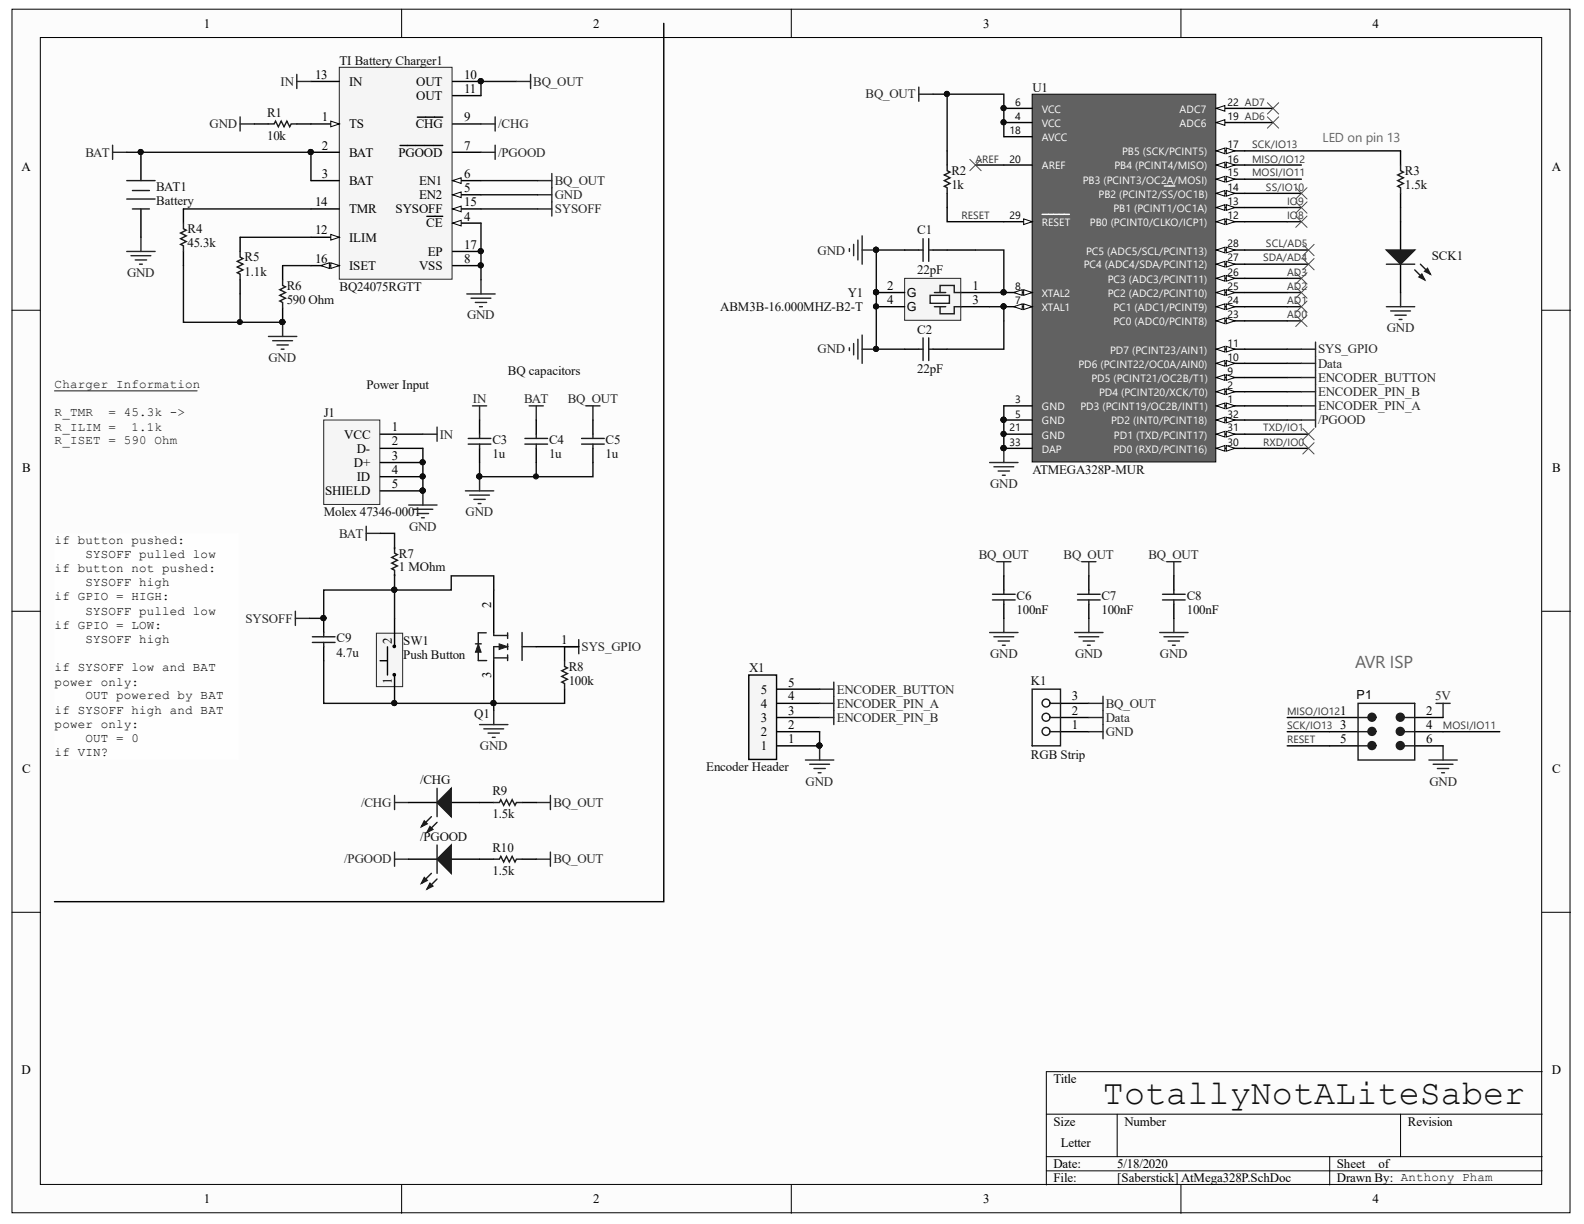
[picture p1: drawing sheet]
<svg xmlns="http://www.w3.org/2000/svg" width="279mm" height="216mm" viewBox="0 0 279 216" stroke-linecap="round" stroke-linejoin="round" font-family="sans-serif">
<defs><g id="words">
<text font-size="6.2" fill="#0e0e0e" x="194.5" y="194.7">TotallyNotALiteSaber</text>
<text font-size="3" fill="#646464" x="239" y="117.8">AVR ISP</text>
<g font-size="2.3">
<text x="35.9" y="4.9">1</text>
<text x="104.6" y="4.9">2</text>
<text x="173.4" y="4.9">3</text>
<text x="242.1" y="4.9">4</text>
<text x="55.6" y="13.9">13</text>
<text x="61.6" y="15.1">IN</text>
<text x="73.4" y="15.1">OUT</text>
<text x="73.4" y="17.6">OUT</text>
<text x="81.9" y="13.9">10</text>
<text x="81.9" y="16.4">11</text>
<text x="56.8" y="21.4">1</text>
<text x="61.6" y="22.6">TS</text>
<text x="73.3" y="22.6">CHG</text>
<text x="81.9" y="21.4">9</text>
<text x="56.8" y="26.4">2</text>
<text x="61.6" y="27.7">BAT</text>
<text x="70.3" y="27.7">PGOOD</text>
<text x="81.9" y="26.4">7</text>
<text x="3.8" y="30.2">A</text>
<text x="56.8" y="31.4">3</text>
<text x="61.6" y="32.6">BAT</text>
<text x="73.9" y="35.1">EN2</text>
<text x="73.9" y="32.6">EN1</text>
<text x="81.9" y="33.8">5</text>
<text x="81.9" y="31.4">6</text>
<text x="273.7" y="30.2">A</text>
<text x="55.6" y="41.4">12</text>
<text x="55.6" y="36.4">14</text>
<text x="61.6" y="37.6">TMR</text>
<text x="69.8" y="37.6">SYSOFF</text>
<text x="75.2" y="40.1">CE</text>
<text x="81.9" y="38.9">4</text>
<text x="81.9" y="36.4">15</text>
<text x="55.6" y="46.3">16</text>
<text x="61.6" y="42.6">ILIM</text>
<text x="61.6" y="47.6">ISET</text>
<text x="73.9" y="47.6">VSS</text>
<text x="75.4" y="45.1">EP</text>
<text x="81.9" y="46.3">8</text>
<text x="81.9" y="43.9">17</text>
<text x="156.5" y="53.6">4</text>
<text x="156.5" y="51.1">2</text>
<text x="171.5" y="51.1">1</text>
<text x="171.5" y="53.6">3</text>
<text x="60.7" y="77.4">VCC</text>
<text x="69.1" y="76.1">1</text>
<text x="3.9" y="83.3">B</text>
<text x="62.4" y="82.4">D+</text>
<text x="62.9" y="79.8">D-</text>
<text x="69.1" y="78.6">2</text>
<text x="69.1" y="81.1">3</text>
<text x="69.1" y="83.6">4</text>
<text x="273.8" y="83.3">B</text>
<text x="57.3" y="87.4">SHIELD</text>
<text x="62.9" y="84.8">ID</text>
<text x="69.1" y="86.1">5</text>
<text x="86.6" y="107.2" transform="rotate(-90 86.6 107.2)">2</text>
<text x="69.1" y="113.6" transform="rotate(-90 69.1 113.6)">2</text>
<text x="99" y="113.6">1</text>
<text x="86.6" y="119.7" transform="rotate(-90 86.6 119.7)">3</text>
<text x="69.1" y="120.7" transform="rotate(-90 69.1 120.7)">1</text>
<text x="134.2" y="122.4">5</text>
<text x="134.2" y="124.8">4</text>
<text x="139.1" y="121.1">5</text>
<text x="139.1" y="123.5">4</text>
<text x="189" y="123.5">3</text>
<text x="134.2" y="127.3">3</text>
<text x="134.2" y="129.8">2</text>
<text x="139.1" y="126.1">3</text>
<text x="139.1" y="128.5">2</text>
<text x="139.1" y="131.1">1</text>
<text x="189" y="128.5">1</text>
<text x="189" y="126.1">2</text>
<text x="236.4" y="126.1">1</text>
<text x="236.4" y="128.5">3</text>
<text x="236.4" y="131.1">5</text>
<text x="251.5" y="126.1">2</text>
<text x="251.5" y="128.5">4</text>
<text x="251.5" y="131.1">6</text>
<text x="3.9" y="136.4">C</text>
<text x="134.2" y="132.3">1</text>
<text x="273.8" y="136.4">C</text>
<text x="3.8" y="189.5">D</text>
<text x="185.8" y="191">Title</text>
<text x="273.7" y="189.5">D</text>
<text x="185.8" y="198.5">Size</text>
<text x="187.1" y="202.3">Letter</text>
<text x="198.3" y="198.5">Number</text>
<text x="248.3" y="198.5">Revision</text>
<text x="185.8" y="206.1">Date:</text>
<text x="185.8" y="208.5">File:</text>
<text x="197.1" y="206.1">5/18/2020</text>
<text x="197.1" y="208.5">[Saberstick] AtMega328P.SchDoc</text>
<text x="235.8" y="206.1">Sheet</text>
<text x="235.8" y="208.5">Drawn By: Anthony Pham</text>
<text x="243.1" y="206.1">of</text>
<text x="35.9" y="212.2">1</text>
<text x="104.6" y="212.2">2</text>
<text x="173.4" y="212.2">3</text>
<text x="242.1" y="212.2">4</text>
</g>
<g font-size="2.3" fill="#0e0e0e">
<text x="59.9" y="11.4">TI Battery Charger1</text>
<text x="182.1" y="16.2">U1</text>
<text x="47.1" y="20.6">R1</text>
<text x="47.1" y="24.6">10k</text>
<text x="27.6" y="33.7">BAT1</text>
<text x="167.8" y="30.9">R2</text>
<text x="167.8" y="33.4">1k</text>
<text x="247.8" y="30.9">R3</text>
<text x="247.8" y="33.4">1.5k</text>
<text x="27.6" y="36.1">Battery</text>
<text x="33.1" y="41.1">R4</text>
<text x="161.8" y="41.4">C1</text>
<text x="33.1" y="43.6">45.3k</text>
<text x="43.1" y="46.1">R5</text>
<text x="252.6" y="45.8">SCK1</text>
<text x="43.1" y="48.6">1.1k</text>
<text x="50.6" y="51.1">R6</text>
<text x="50.6" y="53.6">590 Ohm</text>
<text x="59.9" y="51.3">BQ24075RGTT</text>
<text x="149.5" y="52.3">Y1</text>
<text x="161.8" y="48.4">22pF</text>
<text x="127" y="54.9">ABM3B-16.000MHZ-B2-T</text>
<text x="161.8" y="58.9">C2</text>
<text x="161.8" y="65.9">22pF</text>
<text x="64.6" y="68.6">Power Input</text>
<text x="89.6" y="66.1">BQ capacitors</text>
<text x="57.1" y="73.6">J1</text>
<text x="86.9" y="78.3">C3</text>
<text x="86.9" y="80.8">1u</text>
<text x="96.8" y="78.3">C4</text>
<text x="96.8" y="80.8">1u</text>
<text x="106.8" y="78.3">C5</text>
<text x="106.8" y="80.8">1u</text>
<text x="182.1" y="83.6">ATMEGA328P-MUR</text>
<text x="57.1" y="91.1">Molex 47346-0001</text>
<text x="70.4" y="98.3">R7</text>
<text x="70.4" y="100.8">1 MOhm</text>
<text x="179.3" y="105.9">C6</text>
<text x="194.3" y="105.9">C7</text>
<text x="209.3" y="105.9">C8</text>
<text x="59.4" y="113.3">C9</text>
<text x="71.1" y="113.7">SW1</text>
<text x="179.3" y="108.3">100nF</text>
<text x="194.3" y="108.3">100nF</text>
<text x="209.3" y="108.3">100nF</text>
<text x="59.4" y="115.8">4.7u</text>
<text x="71.1" y="116.2">Push Button</text>
<text x="100.3" y="118.3">R8</text>
<text x="132.1" y="118.6">X1</text>
<text x="100.3" y="120.8">100k</text>
<text x="181.8" y="120.8">K1</text>
<text x="83.7" y="126.6">Q1</text>
<text x="124.6" y="136.1">Encoder Header</text>
<text x="181.8" y="133.9">RGB Strip</text>
<text x="74.1" y="138.3">/CHG</text>
<text x="86.9" y="140.3">R9</text>
<text x="74.1" y="148.3">/PGOOD</text>
<text x="86.9" y="144.3">1.5k</text>
<text x="86.9" y="150.3">R10</text>
<text x="86.9" y="154.3">1.5k</text>
</g>
<g font-size="2.3" fill="#262626">
<text x="49.5" y="15.1">IN</text>
<text x="94.1" y="15.1">BQ_OUT</text>
<text x="152.7" y="17.3">BQ_OUT</text>
<text x="37" y="22.6">GND</text>
<text x="87.9" y="22.6">/CHG</text>
<text x="15.1" y="27.7">BAT</text>
<text x="87.9" y="27.7">/PGOOD</text>
<text x="97.9" y="32.6">BQ_OUT</text>
<text x="97.9" y="35.1">GND</text>
<text x="97.9" y="37.6">SYSOFF</text>
<text x="144.2" y="44.9">GND</text>
<text x="22.4" y="48.9">GND</text>
<text x="82.4" y="56.3">GND</text>
<text x="244.6" y="58.6">GND</text>
<text x="47.4" y="63.8">GND</text>
<text x="144.2" y="62.3">GND</text>
<text x="232.5" y="64.9">Data</text>
<text x="232.5" y="62.3">SYS_GPIO</text>
<text x="83.4" y="71.1">IN</text>
<text x="92.4" y="71.1">BAT</text>
<text x="100.1" y="71.1">BQ_OUT</text>
<text x="232.5" y="69.9">ENCODER_PIN_B</text>
<text x="232.5" y="67.3">ENCODER_BUTTON</text>
<text x="77.6" y="77.4">IN</text>
<text x="232.5" y="74.8">/PGOOD</text>
<text x="232.5" y="72.4">ENCODER_PIN_A</text>
<text x="174.7" y="86.1">GND</text>
<text x="59.8" y="94.9">BAT</text>
<text x="72.1" y="93.6">GND</text>
<text x="82.1" y="91.1">GND</text>
<text x="172.6" y="98.6">BQ_OUT</text>
<text x="187.6" y="98.6">BQ_OUT</text>
<text x="202.6" y="98.6">BQ_OUT</text>
<text x="43.3" y="109.8">SYSOFF</text>
<text x="102.6" y="114.8">SYS_GPIO</text>
<text x="174.7" y="116.1">GND</text>
<text x="189.6" y="116.1">GND</text>
<text x="204.6" y="116.1">GND</text>
<text x="147.6" y="124.8">ENCODER_PIN_A</text>
<text x="147.6" y="122.4">ENCODER_BUTTON</text>
<text x="195" y="124.8">BQ_OUT</text>
<text x="253.2" y="123.5">5V</text>
<text x="147.6" y="127.3">ENCODER_PIN_B</text>
<text x="195" y="129.8">GND</text>
<text x="195" y="127.3">Data</text>
<text x="84.7" y="132.3">GND</text>
<text x="63.7" y="142.3">/CHG</text>
<text x="97.6" y="142.3">BQ_OUT</text>
<text x="142.1" y="138.6">GND</text>
<text x="252.1" y="138.6">GND</text>
<text x="60.7" y="152.3">/PGOOD</text>
<text x="97.6" y="152.3">BQ_OUT</text>
</g>
<text font-size="2.3" fill="#646464" x="233.3" y="25">LED on pin 13</text>
<g font-size="2.2">
<text x="159.9" y="52.3">G</text>
<text x="159.9" y="54.9">G</text>
<text x="9.6" y="95.9">if button pushed:</text>
<text x="9.6" y="100.9">if button not pushed:</text>
<text x="15.1" y="98.4">SYSOFF pulled low</text>
<text x="9.6" y="105.9">if GPIO = HIGH:</text>
<text x="15.1" y="103.4">SYSOFF high</text>
<text x="9.6" y="110.9">if GPIO = LOW:</text>
<text x="15.1" y="108.4">SYSOFF pulled low</text>
<text x="15.1" y="113.4">SYSOFF high</text>
<text x="9.6" y="118.4">if SYSOFF low and BAT</text>
<text x="9.6" y="120.9">power only:</text>
<text x="9.6" y="125.9">if SYSOFF high and BAT</text>
<text x="15.1" y="123.4">OUT powered by BAT</text>
<text x="239.3" y="123.4">P1</text>
<text x="9.6" y="128.4">power only:</text>
<text x="15.1" y="130.9">OUT = 0</text>
<text x="9.6" y="133.4">if VIN?</text>
</g>
<g font-size="2.2" fill="#0e0e0e">
<text x="9.6" y="68.4">Charger Information</text>
<text x="9.6" y="73.4">R_TMR</text>
<text x="9.6" y="75.9">R_ILIM =</text>
<text x="19.1" y="73.4">= 45.3k -&gt;</text>
<text x="23.2" y="75.9">1.1k</text>
<text x="9.6" y="78.4">R_ISET = 590 Ohm</text>
</g>
<g font-size="1.9">
<text x="178" y="23.7">18</text>
<text x="179.1" y="18.6">6</text>
<text x="179.1" y="21.1">4</text>
<text x="216.5" y="21.1">19 AD6</text>
<text x="216.5" y="18.6">22 AD7</text>
<text x="178" y="28.7">20</text>
<text x="216.5" y="26.1">17</text>
<text x="216.5" y="28.7">16</text>
<text x="216.5" y="31.1">15</text>
<text x="216.5" y="33.7">14</text>
<text x="178" y="38.6">29</text>
<text x="216.5" y="36.1">13</text>
<text x="216.5" y="38.6">12</text>
<text x="216.5" y="46.1">27</text>
<text x="216.5" y="43.6">28</text>
<text x="179.1" y="51.2">8</text>
<text x="179.1" y="53.6">7</text>
<text x="216.5" y="53.6">24</text>
<text x="216.5" y="51.2">25</text>
<text x="216.5" y="48.6">26</text>
<text x="216.5" y="56.2">23</text>
<text x="216.5" y="63.6">10</text>
<text x="216.5" y="61.1">11</text>
<text x="179.1" y="71.1">3</text>
<text x="216.5" y="71.1">1</text>
<text x="216.5" y="68.6">2</text>
<text x="216.5" y="66.1">9</text>
<text x="178" y="76.1">21</text>
<text x="179.1" y="73.7">5</text>
<text x="216.5" y="76.1">31</text>
<text x="216.5" y="73.7">32</text>
<text x="178" y="78.6">33</text>
<text x="216.5" y="78.6">30</text>
</g>
<g font-size="1.9" fill="#fefefe">
<text x="183.8" y="19.9">VCC</text>
<text x="183.8" y="22.4">VCC</text>
<text x="208.1" y="22.4">ADC6</text>
<text x="208.1" y="19.9">ADC7</text>
<text x="183.8" y="24.9">AVCC</text>
<text x="183.8" y="29.9">AREF</text>
<text x="196.6" y="29.9">PB4 (PCINT4/MISO)</text>
<text x="197.9" y="27.4">PB5 (SCK/PCINT5)</text>
<text x="191" y="32.4">PB3 (PCINT3/OC2A/MOSI)</text>
<text x="193.8" y="34.8">PB2 (PCINT2/SS/OC1B)</text>
<text x="183.8" y="39.9">RESET</text>
<text x="192.3" y="39.9">PB0 (PCINT0/CLKO/ICP1)</text>
<text x="196.4" y="37.4">PB1 (PCINT1/OC1A)</text>
<text x="191.2" y="47.4">PC4 (ADC4/SDA/PCINT12)</text>
<text x="191.6" y="44.9">PC5 (ADC5/SCL/PCINT13)</text>
<text x="183.8" y="52.3">XTAL2</text>
<text x="195.4" y="52.3">PC2 (ADC2/PCINT10)</text>
<text x="195.4" y="49.9">PC3 (ADC3/PCINT11)</text>
<text x="183.8" y="54.9">XTAL1</text>
<text x="196.4" y="57.3">PC0 (ADC0/PCINT8)</text>
<text x="196.4" y="54.9">PC1 (ADC1/PCINT9)</text>
<text x="190.2" y="64.9">PD6 (PCINT22/OC0A/AIN0)</text>
<text x="195.8" y="62.4">PD7 (PCINT23/AIN1)</text>
<text x="192.5" y="67.4">PD5 (PCINT21/OC2B/T1)</text>
<text x="193.9" y="69.9">PD4 (PCINT20/XCK/T0)</text>
<text x="183.8" y="72.4">GND</text>
<text x="183.8" y="74.8">GND</text>
<text x="183.8" y="77.4">GND</text>
<text x="190.6" y="72.4">PD3 (PCINT19/OC2B/INT1)</text>
<text x="196" y="74.8">PD2 (INT0/PCINT18)</text>
<text x="196.5" y="77.4">PD1 (TXD/PCINT17)</text>
<text x="183.8" y="79.8">DAP</text>
<text x="196.4" y="79.8">PD0 (RXD/PCINT16)</text>
</g>
<g font-size="1.9" fill="#343434">
<text x="172" y="28.7">AREF</text>
<text x="220.8" y="28.7">MISO/IO12</text>
<text x="220.8" y="26.1">SCK/IO13</text>
<text x="220.8" y="31.1">MOSI/IO11</text>
<text x="223.3" y="33.7">SS/IO10</text>
<text x="169.6" y="38.6">RESET</text>
<text x="227" y="38.6">IO8</text>
<text x="227" y="36.1">IO9</text>
<text x="222.8" y="46.1">SDA/AD4</text>
<text x="223.3" y="43.6">SCL/AD5</text>
<text x="227" y="53.6">AD1</text>
<text x="227" y="51.2">AD2</text>
<text x="227" y="48.6">AD3</text>
<text x="227" y="56.2">AD0</text>
<text x="222.8" y="76.1">TXD/IO1</text>
<text x="222.8" y="78.6">RXD/IO0</text>
<text x="227" y="131.1">RESET</text>
<text x="227" y="126.1">MISO/IO12</text>
<text x="227" y="128.6">SCK/IO13</text>
<text x="254.5" y="128.6">MOSI/IO11</text>
</g>
</g></defs>
<g fill="#fcfcfc" stroke="#000" stroke-width=".18">
<path d="M2.1 1.6h274.8v212.3h-274.8z"/>
<path d="M7.1 6.6h264.8v202.3h-264.8z"/>
</g>
<g fill="none" stroke="#000" stroke-width=".18">
<path d="M70.8 1.6v5M139.6 1.6v5M208.3 1.6v5M2.1 54.7h5M272 54.7h5M2.1 107.8h5M272 107.8h5M2.1 160.9h5M272 160.9h5M184.6 196.5h87.4M197.1 196.5v7.5M247 196.5v7.5"/>
<path d="M272 189h-87.4v20M70.8 209v5M139.6 209v5M184.6 204h87.4M184.6 206.5h87.4M208.3 209v5M234.5 204v5"/>
</g>
<path d="M19.9 25.6v2.5M19.9 26.9h2.5M82.3 51.8h5M83.1 52.6h3.5M83.8 53.3h2M84.6 54.1h.5M84.8 49.4v2.4" fill="none" stroke="#262626" stroke-width=".25"/>
<path d="M59.8 11.9h19.9v37.4h-19.9z" fill="#f5f5f5" stroke="#262626" stroke-width=".18"/>
<path d="M54.8 21.9h5" fill="none" stroke="#000" stroke-width=".25"/>
<path d="M58.3 21.4l1.5 .5-1.5 .5z" fill="#fcfcfc" stroke="#000" stroke-width=".18"/>
<path d="M54.8 26.9h5M54.8 31.9h5M79.8 39.4h5" fill="none" stroke="#000" stroke-width=".25"/>
<circle cx="54.8" cy="26.8" r=".45" fill="#0e0e0e" stroke="#0e0e0e" stroke-width=".18"/>
<path d="M79.8 39.4l1.5-.5v1z" fill="#fcfcfc" stroke="#000" stroke-width=".18"/>
<path d="M75.3 38.2h2.8M79.8 34.4h5" fill="none" stroke="#000" stroke-width=".25"/>
<path d="M79.8 34.4l1.5-.5v1z" fill="#fcfcfc" stroke="#000" stroke-width=".18"/>
<path d="M79.8 31.9h5" fill="none" stroke="#000" stroke-width=".25"/>
<path d="M79.8 31.9l1.5-.5v1z" fill="#fcfcfc" stroke="#000" stroke-width=".18"/>
<path d="M79.8 14.4h5M79.8 16.9h5M70.6 25.7h7.5M73.6 20.7h4.5M79.8 26.9h5M79.8 21.9h5M54.8 41.9h5M79.8 46.9h5" fill="none" stroke="#000" stroke-width=".25"/>
<g fill="#0e0e0e" stroke="#0e0e0e" stroke-width=".18">
<circle cx="84.8" cy="46.8" r=".45"/>
<circle cx="84.8" cy="14.3" r=".45"/>
</g>
<path d="M58.3 41.4l1.5 .5-1.5 .5z" fill="#fcfcfc" stroke="#000" stroke-width=".18"/>
<path d="M54.8 14.4h5M54.8 36.9h5M79.8 36.9h5" fill="none" stroke="#000" stroke-width=".25"/>
<path d="M79.8 36.9l1.5-.5v1z" fill="#fcfcfc" stroke="#000" stroke-width=".18"/>
<path d="M54.8 46.9h5" fill="none" stroke="#000" stroke-width=".25"/>
<g fill="#fcfcfc" stroke="#000" stroke-width=".18">
<path d="M58.3 46.4l1.5 .5-1.5 .5z"/>
<path d="M56.6 46.9l1.5-.5v1z"/>
</g>
<path d="M79.8 44.4h5" fill="none" stroke="#000" stroke-width=".25"/>
<g fill="#0e0e0e" stroke="#0e0e0e" stroke-width=".18">
<circle cx="84.8" cy="44.3" r=".45"/>
<circle cx="54.8" cy="26.8" r=".45"/>
<circle cx="84.8" cy="46.8" r=".45"/>
<circle cx="84.8" cy="14.3" r=".45"/>
<circle cx="49.8" cy="56.8" r=".45"/>
<circle cx="84.5" cy="84" r=".45"/>
</g>
<path d="M91.1 14.4h-6.3v2.5M22.4 26.9h32.4v5M32.4 36.9h22.4M84.8 36.9h10M84.8 31.9h10M84.8 34.4h10M84.8 39.4v10M42.4 41.9h12.4M49.9 46.9h4.9M104.6 81.6v2.5h-20" fill="none" stroke="#0e0e0e" stroke-width=".25"/>
<g fill="none" stroke="#262626" stroke-width=".25">
<path d="M52.3 13.1v2.5M52.3 14.4h2.5M91.1 14.4h2.5M93.6 13.1v2.5M42.4 21.9h2.5M42.4 20.6v2.5M84.8 21.9h2.5M84.8 26.9h2.5M87.3 20.6v2.5M87.3 25.6v2.5M94.8 31.9h2.5M94.8 34.4h2.5"/>
<path d="M94.8 36.9h2.5M97.3 30.6v7.5M22.4 44.4h5M23.1 45.1h3.5M23.9 45.9h2M24.6 46.6h.5M24.9 41.9v2.5M47.4 59.3h4.9M49.9 56.8v2.5M48.1 60.1h3.5M48.9 60.8h2M49.6 61.6h.5"/>
<path d="M83.3 71.6h2.5M84.6 71.6v2.5M93.3 71.6h2.5M94.6 71.6v2.5M103.3 71.6h2.5M104.6 71.6v2.5M64.6 92.8v2.5M64.6 94.1h2.5M82.1 86.6h5M82.8 87.3h3.5M83.6 88.1h2M84.3 88.8h.5"/>
<path d="M84.6 84.1v2.5M52.1 107.8v2.5M52.1 109.1h2.5M84.6 127.8h5M85.3 128.6h3.5M86.1 129.3h2M86.8 130.1h.5M87.1 125.3v2.5"/>
</g>
<path d="M132.1 119.1h4.9v14.9h-4.9z" fill="#f5f5f5" stroke="#000" stroke-width=".25"/>
<path d="M117.1 4.1v154.9h-107.5M137.1 121.6h7.5M137.1 124.1h7.5M137.1 126.6h7.5M137.1 129.1h7.5M137.1 131.6h7.5" fill="none" stroke="#000" stroke-width=".25"/>
<g fill="#0e0e0e" stroke="#0e0e0e" stroke-width=".18">
<circle cx="144.5" cy="131.5" r=".45"/>
<circle cx="42.3" cy="56.8" r=".45"/>
<circle cx="49.8" cy="56.8" r=".45"/>
<circle cx="94.5" cy="84" r=".45"/>
<circle cx="84.5" cy="84" r=".45"/>
</g>
<path d="M32.4 46.9v9.9h17.5M42.4 51.8v5M84.6 81.6v2.5M94.6 81.6v2.5M144.6 129.1v2.5" fill="none" stroke="#0e0e0e" stroke-width=".25"/>
<path d="M99.6 114.1h2.5M102.1 112.8v2.5M142.1 134.1h5M142.8 134.8h3.5M143.6 135.6h2M144.3 136.3h.5M144.6 131.6v2.5M144.6 126.6h2.5M144.6 124.1h2.5M144.6 121.6h2.5M147.1 120.3v7.5" fill="none" stroke="#262626" stroke-width=".25"/>
<path d="M66.4 111.7h4.6v9.4h-4.6z" fill="#f5f5f5" stroke="#262626" stroke-width=".18"/>
<g fill="none" stroke="#000" stroke-width=".25">
<path d="M67 116.5h1.3M68.3 114.1v5M69.6 109.1v5M69.6 119.1v5M87.1 104.1v7.5M87.1 116.6v7.5M94.6 114.1h7.5M187.1 129.1h5M187.1 126.6h5M187.1 124.1h5"/>
<circle cx="69.5" cy="114" r=".2"/>
<circle cx="69.5" cy="119" r=".2"/>
</g>
<g fill="#0e0e0e" stroke="#0e0e0e" stroke-width=".18">
<circle cx="69.5" cy="124" r=".45"/>
<circle cx="87" cy="124" r=".45"/>
</g>
<g fill="none" stroke="#1c1c1c" stroke-width=".25">
<path d="M83.9 113.6h1M84.4 114.8v1.7h1.4M85.8 111.6h-1.4v2M87.1 111.6v.5h2.4M87.1 116h2.4M89.5 114.1h-2.4v2.4M89.5 111.6v1M89.5 113.6v1M89.5 115.5v1M92.1 114.1h2.5M92.1 111.6v4.9M182.1 121.6h5v10h-5z"/>
<path d="M185.3 124.1h1.8M185.3 126.6h1.8M185.3 129.1h1.8"/>
</g>
<g fill="#1c1c1c" stroke="#1c1c1c" stroke-width=".18">
<path d="M84.4 113.6l.5 1.4h-1z"/>
<path d="M88 113.6l1.5 .5-1.5 .5z"/>
</g>
<path d="M87.1 124.1v1.2" fill="none" stroke="#0e0e0e" stroke-width=".25"/>
<path d="M9.6 68.9h25.2" fill="none" stroke="#0e0e0e" stroke-width=".18"/>
<path d="M9.6 94.1h32.4v39.9h-32.4z" fill="#fefefe" stroke="#fefefe" stroke-width=".18"/>
<g fill="#fefefe" stroke="#1c1c1c" stroke-width=".25">
<circle cx="184.5" cy="129" r=".7"/>
<circle cx="184.5" cy="126.5" r=".7"/>
<circle cx="184.5" cy="124" r=".7"/>
</g>
<g fill="none" stroke="#262626" stroke-width=".25">
<path d="M149.8 43.9v.5M150.6 43.1v2M151.3 42.4v3.5M151.3 59.8v3.5M152.1 41.6v5M152.1 59.1v5M152.1 44.1h2.5M244.5 54.1h5M245.3 54.8h3.5M246 55.6h2M246.8 56.3h.5M247 51.6v2.5"/>
<path d="M149.8 61.3v.5M150.6 60.6v2M152.1 61.6h2.5M177.1 79.1v2.5M174.6 81.6h5M175.3 82.3h3.5M176.1 83.1h2M176.8 83.8h.5M174.6 111.6h5M175.3 112.3h3.5M176.1 113.1h2M176.8 113.8h.5"/>
<path d="M177.1 109.1v2.5M189.6 111.6h5M190.3 112.3h3.5M191.1 113.1h2M191.8 113.8h.5M192.1 109.1v2.5M204.6 111.6h5M205.3 112.3h3.5M206.1 113.1h2M206.8 113.8h.5M207.1 109.1v2.5M192.1 129.1h2.5"/>
<path d="M192.1 126.6h2.5M194.6 125.3v5M69.6 140.3v2.5M69.6 141.6h2.5"/>
</g>
<g fill="#0e0e0e" stroke="#0e0e0e" stroke-width=".18">
<circle cx="177" cy="79" r=".45"/>
<circle cx="177" cy="74" r=".45"/>
<circle cx="154.5" cy="44.1" r=".45"/>
<circle cx="154.5" cy="61.5" r=".45"/>
</g>
<g fill="none" stroke="#000" stroke-width=".25">
<path d="M219.6 19.1h4.9M167.1 36.6v2.5h10M172.1 29.1h5M219.6 29.1h9.9M219.6 21.6h4.9M219.6 39.1h7.4M219.6 36.6h7.4M219.6 34.1h9.9M219.6 31.6h9.9M219.6 26.6h27.4M167.1 44.1h5M219.6 44.1h11.2"/>
<path d="M219.6 56.6h7.4M219.6 54.1h7.4M219.6 51.6h7.4M219.6 49.1h7.4M219.6 46.6h11.2M177.1 74.1v5M219.6 79.1h11.2M219.6 76.6h11.2M219.6 74.1h7.4M219.6 69.1h7.4M219.6 66.6h7.4M219.6 64.1h7.4"/>
<path d="M219.6 61.6h7.4M219.6 71.6h7.4"/>
</g>
<path d="M247 36.6v2.5" fill="none" stroke="#0e0e0e" stroke-width=".25"/>
<path d="M159.6 49.1h9.9v7.4h-9.9z" fill="#f5f5f5" stroke="#262626" stroke-width=".18"/>
<path d="M154.6 51.6h5M154.6 54.1h5M169.6 51.6h5M169.6 54.1h5" fill="none" stroke="#000" stroke-width=".25"/>
<g fill="#0e0e0e" stroke="#0e0e0e" stroke-width=".18">
<circle cx="154.5" cy="54" r=".45"/>
<circle cx="154.5" cy="51.5" r=".45"/>
</g>
<path d="M164.8 51.6h2M164.8 54.1h2" fill="none" stroke="#1c1c1c" stroke-width=".25"/>
<path d="M164.1 52.1h3.4v1.4h-3.4z" fill="#fefefe" stroke="#1c1c1c" stroke-width=".25"/>
<path d="M165.8 51.6v-1.3h2.5v1.3h1.3M165.8 54.1v1.2h2.5v-1.2h1.3" fill="none" stroke="#1c1c1c" stroke-width=".25"/>
<g fill="#0e0e0e" stroke="#0e0e0e" stroke-width=".18">
<circle cx="154.5" cy="54" r=".45"/>
<circle cx="154.5" cy="51.5" r=".45"/>
</g>
<path d="M227 39.1h2.5M227 36.6h2.5M227 56.6h2.5M227 54.1h2.5M227 51.6h2.5M227 49.1h2.5M227 74.1h2.5M227 71.6h2.5M227 69.1h2.5M227 66.6h2.5M227 64.1h2.5M227 61.6h2.5" fill="none" stroke="#0e0e0e" stroke-width=".25"/>
<path d="M182.1 16.6h32.4v64.9h-32.4z" fill="#616161" stroke="#000" stroke-width=".18"/>
<path d="M214.6 71.6h5" fill="none" stroke="#000" stroke-width=".25"/>
<g fill="#fcfcfc" stroke="#000" stroke-width=".18">
<path d="M214.6 71.6l1.5-.5v1z"/>
<path d="M216.3 71.1l1.5 .5-1.5 .5z"/>
</g>
<path d="M214.6 69.1h5" fill="none" stroke="#000" stroke-width=".25"/>
<g fill="#fcfcfc" stroke="#000" stroke-width=".18">
<path d="M214.6 69.1l1.5-.5v1z"/>
<path d="M216.3 68.6l1.5 .5-1.5 .5z"/>
</g>
<path d="M177.1 19.1h5M177.1 21.6h5M177.1 24.1h5M177.1 29.1h5M177.1 39.1h5M177.1 71.6h5M177.1 74.1h5M177.1 76.6h5" fill="none" stroke="#000" stroke-width=".25"/>
<g fill="#0e0e0e" stroke="#0e0e0e" stroke-width=".18">
<circle cx="177" cy="74" r=".45"/>
<circle cx="177" cy="76.5" r=".45"/>
<circle cx="177" cy="19.1" r=".45"/>
<circle cx="177" cy="21.6" r=".45"/>
</g>
<path d="M180.6 38.6l1.5 .5-1.5 .5z" fill="#fcfcfc" stroke="#000" stroke-width=".18"/>
<path d="M183.8 37.8h4.8" fill="none" stroke="#fefefe" stroke-width=".25"/>
<path d="M177.1 51.6h5" fill="none" stroke="#000" stroke-width=".25"/>
<g fill="#fcfcfc" stroke="#000" stroke-width=".18">
<path d="M180.6 51.1l1.5 .5-1.5 .5z"/>
<path d="M178.8 51.6l1.5-.5v1z"/>
</g>
<circle cx="177" cy="51.5" r=".45" fill="#0e0e0e" stroke="#0e0e0e" stroke-width=".18"/>
<path d="M177.1 54.1h5" fill="none" stroke="#000" stroke-width=".25"/>
<g fill="#fcfcfc" stroke="#000" stroke-width=".18">
<path d="M180.6 53.6l1.5 .5-1.5 .5z"/>
<path d="M178.8 54.1l1.5-.5v1z"/>
</g>
<circle cx="177" cy="54" r=".45" fill="#0e0e0e" stroke="#0e0e0e" stroke-width=".18"/>
<path d="M214.6 21.6h5" fill="none" stroke="#000" stroke-width=".25"/>
<path d="M214.6 21.6l1.5-.5v1z" fill="#fcfcfc" stroke="#000" stroke-width=".18"/>
<path d="M214.6 19.1h5" fill="none" stroke="#000" stroke-width=".25"/>
<path d="M214.6 19.1l1.5-.5v1z" fill="#fcfcfc" stroke="#000" stroke-width=".18"/>
<path d="M214.6 26.6h5" fill="none" stroke="#000" stroke-width=".25"/>
<g fill="#fcfcfc" stroke="#000" stroke-width=".18">
<path d="M214.6 26.6l1.5-.5v1z"/>
<path d="M216.3 26.1l1.5 .5-1.5 .5z"/>
</g>
<path d="M214.6 29.1h5" fill="none" stroke="#000" stroke-width=".25"/>
<g fill="#fcfcfc" stroke="#000" stroke-width=".18">
<path d="M214.6 29.1l1.5-.5v1z"/>
<path d="M216.3 28.6l1.5 .5-1.5 .5z"/>
</g>
<path d="M214.6 31.6h5" fill="none" stroke="#000" stroke-width=".25"/>
<g fill="#fcfcfc" stroke="#000" stroke-width=".18">
<path d="M214.6 31.6l1.5-.5v1z"/>
<path d="M216.3 31.1l1.5 .5-1.5 .5z"/>
</g>
<path d="M214.6 34.1h5" fill="none" stroke="#000" stroke-width=".25"/>
<g fill="#fcfcfc" stroke="#000" stroke-width=".18">
<path d="M214.6 34.1l1.5-.5v1z"/>
<path d="M216.3 33.6l1.5 .5-1.5 .5z"/>
</g>
<path d="M205.4 32.8h1.8" fill="none" stroke="#fefefe" stroke-width=".25"/>
<path d="M214.6 36.6h5" fill="none" stroke="#000" stroke-width=".25"/>
<g fill="#fcfcfc" stroke="#000" stroke-width=".18">
<path d="M214.6 36.6l1.5-.5v1z"/>
<path d="M216.3 36.1l1.5 .5-1.5 .5z"/>
</g>
<path d="M214.6 39.1h5" fill="none" stroke="#000" stroke-width=".25"/>
<g fill="#fcfcfc" stroke="#000" stroke-width=".18">
<path d="M214.6 39.1l1.5-.5v1z"/>
<path d="M216.3 38.6l1.5 .5-1.5 .5z"/>
</g>
<path d="M214.6 56.6h5" fill="none" stroke="#000" stroke-width=".25"/>
<g fill="#fcfcfc" stroke="#000" stroke-width=".18">
<path d="M214.6 56.6l1.5-.5v1z"/>
<path d="M216.3 56.1l1.5 .5-1.5 .5z"/>
</g>
<path d="M214.6 54.1h5" fill="none" stroke="#000" stroke-width=".25"/>
<g fill="#fcfcfc" stroke="#000" stroke-width=".18">
<path d="M214.6 54.1l1.5-.5v1z"/>
<path d="M216.3 53.6l1.5 .5-1.5 .5z"/>
</g>
<path d="M214.6 51.6h5" fill="none" stroke="#000" stroke-width=".25"/>
<g fill="#fcfcfc" stroke="#000" stroke-width=".18">
<path d="M214.6 51.6l1.5-.5v1z"/>
<path d="M216.3 51.1l1.5 .5-1.5 .5z"/>
</g>
<path d="M214.6 49.1h5" fill="none" stroke="#000" stroke-width=".25"/>
<g fill="#fcfcfc" stroke="#000" stroke-width=".18">
<path d="M214.6 49.1l1.5-.5v1z"/>
<path d="M216.3 48.6l1.5 .5-1.5 .5z"/>
</g>
<path d="M214.6 46.6h5" fill="none" stroke="#000" stroke-width=".25"/>
<g fill="#fcfcfc" stroke="#000" stroke-width=".18">
<path d="M214.6 46.6l1.5-.5v1z"/>
<path d="M216.3 46.1l1.5 .5-1.5 .5z"/>
</g>
<path d="M214.6 44.1h5" fill="none" stroke="#000" stroke-width=".25"/>
<g fill="#fcfcfc" stroke="#000" stroke-width=".18">
<path d="M214.6 44.1l1.5-.5v1z"/>
<path d="M216.3 43.6l1.5 .5-1.5 .5z"/>
</g>
<path d="M214.6 79.1h5" fill="none" stroke="#000" stroke-width=".25"/>
<g fill="#fcfcfc" stroke="#000" stroke-width=".18">
<path d="M214.6 79.1l1.5-.5v1z"/>
<path d="M216.3 78.6l1.5 .5-1.5 .5z"/>
</g>
<path d="M214.6 76.6h5" fill="none" stroke="#000" stroke-width=".25"/>
<g fill="#fcfcfc" stroke="#000" stroke-width=".18">
<path d="M214.6 76.6l1.5-.5v1z"/>
<path d="M216.3 76.1l1.5 .5-1.5 .5z"/>
</g>
<path d="M214.6 74.1h5" fill="none" stroke="#000" stroke-width=".25"/>
<g fill="#fcfcfc" stroke="#000" stroke-width=".18">
<path d="M214.6 74.1l1.5-.5v1z"/>
<path d="M216.3 73.6l1.5 .5-1.5 .5z"/>
</g>
<path d="M214.6 66.6h5" fill="none" stroke="#000" stroke-width=".25"/>
<g fill="#fcfcfc" stroke="#000" stroke-width=".18">
<path d="M214.6 66.6l1.5-.5v1z"/>
<path d="M216.3 66.1l1.5 .5-1.5 .5z"/>
</g>
<path d="M214.6 64.1h5" fill="none" stroke="#000" stroke-width=".25"/>
<g fill="#fcfcfc" stroke="#000" stroke-width=".18">
<path d="M214.6 64.1l1.5-.5v1z"/>
<path d="M216.3 63.6l1.5 .5-1.5 .5z"/>
</g>
<path d="M214.6 61.6h5" fill="none" stroke="#000" stroke-width=".25"/>
<g fill="#fcfcfc" stroke="#000" stroke-width=".18">
<path d="M214.6 61.6l1.5-.5v1z"/>
<path d="M216.3 61.1l1.5 .5-1.5 .5z"/>
</g>
<path d="M177.1 79.1h5M227 126.6h12.5M227 129.1h12.5M227 131.6h12.5M249.5 126.6h5M249.5 129.1h15M249.5 131.6h5" fill="none" stroke="#000" stroke-width=".25"/>
<g fill="#0e0e0e" stroke="#0e0e0e" stroke-width=".18">
<circle cx="177" cy="79" r=".45"/>
<circle cx="177" cy="74" r=".45"/>
<circle cx="177" cy="76.5" r=".45"/>
<circle cx="177" cy="19.1" r=".45"/>
<circle cx="177" cy="21.6" r=".45"/>
<circle cx="177" cy="51.5" r=".45"/>
<circle cx="177" cy="54" r=".45"/>
<circle cx="154.5" cy="61.5" r=".45"/>
<circle cx="154.5" cy="51.5" r=".45"/>
<circle cx="154.5" cy="44.1" r=".45"/>
<circle cx="69.5" cy="104" r=".45"/>
<circle cx="57" cy="109" r=".45"/>
</g>
<path d="M154.6 51.6v10h5M154.6 44.1h5M177.1 71.6v2.5M69.6 104.1h-12.5v5h-2.5M87.1 104.1v-2.5h-7.5v2.5h-10v5" fill="none" stroke="#0e0e0e" stroke-width=".25"/>
<g fill="none" stroke="#262626" stroke-width=".25">
<path d="M229.5 74.1h2.5M229.5 71.6h2.5M229.5 69.1h2.5M229.5 66.6h2.5M229.5 64.1h2.5M229.5 61.6h2.5M232 60.3v15M252 134.1h5M252.8 134.8h3.5M253.3 124.1h2.5M253.5 135.6h2M254.3 136.3h.5"/>
<path d="M254.5 124.1v2.5M254.5 131.6v2.5M69.6 150.3v2.5M69.6 151.5h2.5M94.6 151.5h2.5M94.6 141.6h2.5M97.1 140.3v2.5M97.1 150.3v2.5"/>
</g>
<g fill="none" stroke="#4c4c4c" stroke-width=".18">
<path d="M223.5 18.1l2 2M225.5 18.1l-2 2M171.1 28.1l2 2M173.1 28.1l-2 2M223.5 20.6l2 2M225.5 20.6l-2 2M228.5 33.1l2 2M228.5 35.6l2 2M228.5 38.1l2 2M230.5 33.1l-2 2M230.5 35.6l-2 2M230.5 38.1l-2 2"/>
<path d="M228.5 48.1l2 2M228.5 50.6l2 2M228.5 53.1l2 2M228.5 55.6l2 2M229.8 43.1l2 2M229.8 45.6l2 2M230.5 48.1l-2 2M230.5 50.6l-2 2M230.5 53.1l-2 2M230.5 55.6l-2 2M231.8 43.1l-2 2M231.8 45.6l-2 2"/>
<path d="M229.8 75.6l2 2M229.8 78.1l2 2M231.8 75.6l-2 2M231.8 78.1l-2 2"/>
</g>
<path d="M239.5 124.1h10v10h-10zM239.5 131.6h1.8M239.5 129.1h1.8M239.5 126.6h1.8M247.8 131.6h1.7M247.8 129.1h1.7M247.8 126.6h1.7" fill="none" stroke="#1c1c1c" stroke-width=".25"/>
<g fill="#1c1c1c" stroke="#1c1c1c" stroke-width=".25">
<circle cx="242" cy="131.5" r=".7"/>
<circle cx="247" cy="131.5" r=".7"/>
<circle cx="242" cy="129" r=".7"/>
<circle cx="247" cy="129" r=".7"/>
<circle cx="242" cy="126.5" r=".7"/>
<circle cx="247" cy="126.5" r=".7"/>
</g>
<path d="M57.1 74.1h9.9v14.9h-9.9z" fill="#f5f5f5" stroke="#262626" stroke-width=".18"/>
<g fill="none" stroke="#000" stroke-width=".25">
<path d="M24.9 26.9v5M24.9 36.9v5M32.4 36.9v2.5M44.9 21.9h2.5M52.3 21.9h2.5M167.1 26.6v2.5M167.1 34.1v2.5M247 26.6v2.5M247 34.1v2.5M247 39.1v5M32.4 44.4v2.5M42.4 41.9v2.5"/>
<path d="M42.4 49.4v2.4M49.9 46.9v2.5M49.9 54.3v2.5M159.6 44.1h2.5M164.6 44.1h2.5M247 46.6v5M67.1 76.6h7.5M67.1 79.1h7.5M84.6 74.1v2.5M84.6 79.1v2.5M94.6 74.1v2.5M94.6 79.1v2.5"/>
<path d="M104.6 74.1v2.5M104.6 79.1v2.5M159.6 61.6h2.5M164.6 61.6h2.5M67.1 81.6h7.5M67.1 84.1h7.5M67.1 86.6h7.5M69.6 96.6v.2M57.1 109.1v2.5M57.1 114.1v2.5M69.6 101.3v.3M99.6 114.1v2.5"/>
<path d="M177.1 101.6v2.5M177.1 106.6v2.5M192.1 101.6v2.5M192.1 106.6v2.5M207.1 101.6v2.5M207.1 106.6v2.5M99.6 121.6v2.5M72.1 141.6h5M72.1 151.5h5M79.6 141.6h7.5M79.6 151.5h7.5M92.1 141.6h2.5"/>
<path d="M92.1 151.5h2.5"/>
</g>
<g fill="#0e0e0e" stroke="#0e0e0e" stroke-width=".18">
<circle cx="74.5" cy="81.5" r=".45"/>
<circle cx="74.5" cy="84" r=".45"/>
<circle cx="74.5" cy="86.5" r=".45"/>
<circle cx="24.8" cy="26.8" r=".45"/>
<circle cx="167" cy="16.6" r=".45"/>
<circle cx="49.8" cy="56.8" r=".45"/>
<circle cx="69.5" cy="104" r=".45"/>
<circle cx="57" cy="109" r=".45"/>
<circle cx="154.5" cy="44.1" r=".45"/>
<circle cx="154.5" cy="51.5" r=".45"/>
<circle cx="177" cy="51.5" r=".45"/>
<circle cx="177" cy="54" r=".45"/>
</g>
<g fill="none" stroke="#262626" stroke-width=".25">
<path d="M162.1 15.4v2.5M162.1 16.6h2.5M74.6 76.6h2.5M77.1 75.3v2.5M72.1 89.1h5M72.8 89.8h3.5M73.6 90.6h2M74.3 91.3h.5M74.6 86.6v2.5M175.8 99.1h2.5M177.1 99.1v2.5M190.8 99.1h2.5"/>
<path d="M192.1 99.1v2.5M205.8 99.1h2.5M207.1 99.1v2.5M192.1 124.1h2.5M194.6 122.8v2.5"/>
</g>
<g fill="none" stroke="#1c1c1c" stroke-width=".25">
<path d="M22.4 35.1h5M22.4 31.9h5M23.4 33.6h3M23.4 36.9h3M32.4 39.4v1l.5 .2-1 .5 1 .5-1 .5 1 .5-1 .5 .5 .3v1M47.4 21.9h1l.2-.5 .5 1 .5-1 .5 1 .5-1 .5 1 .3-.5h.9M167.1 29.1v1l.5 .3-1 .5 1 .5-1 .5 1 .5-1 .5 .5 .2v1M247 29.1v1l.5 .3-1 .5 1 .5-1 .5 1 .5-1 .5 .5 .2v1M42.4 44.4v1l.5 .2-1 .5 1 .5-1 .5 1 .5-1 .5 .5 .3v1M49.9 49.4v.9l.5 .3-1 .5 1 .5-1 .5 1 .5-1 .5 .5 .2v1M162.1 44.1h.7M162.8 42.1v4"/>
<path d="M162.8 59.6v4M163.8 42.1v4M163.8 59.6v4M163.8 44.1h.8M244.5 46.6h5M249.5 47.6l1.8 1.8M250.5 46.6l1.8 1.8M82.6 77.3h4M82.6 78.3h4M84.6 76.6v.7M84.6 78.3v.8M92.6 77.3h4"/>
<path d="M92.6 78.3h4M94.6 76.6v.7M94.6 78.3v.8M102.6 77.3h4M102.6 78.3h4M104.6 76.6v.7M104.6 78.3v.8M162.1 61.6h.7M163.8 61.6h.8M69.6 96.6v1l.5 .2-1 .5 1 .5-1 .5 1 .5-1 .5 .5 .3v1M55.1 112.3h4M55.1 113.3h4"/>
<path d="M57.1 111.6v.7M57.1 113.3v.8M99.6 116.6v1l.5 .2-1 .5 1 .5-1 .5 1 .5-1 .5 .5 .3v1M175.1 104.8h4M175.1 105.8h4M177.1 104.1v.7M177.1 105.8v.8M190.1 104.8h4M190.1 105.8h4M192.1 104.1v.7M192.1 105.8v.8M205.1 104.8h4"/>
<path d="M205.1 105.8h4M207.1 104.1v.7M207.1 105.8v.8M77.1 139.1v5M76.1 144.1l-1.8 1.7M76.1 154l-1.8 1.8M77.1 149.1v4.9M77.1 145.1l-1.8 1.7M77.1 155l-1.8 1.8M87.1 141.6h1l.2-.5 .5 1 .5-1 .5 1 .5-1 .5 1 .3-.5h1M87.1 151.5h1l.2-.4 .5 .9 .5-.9 .5 .9 .5-.9 .5 .9 .3-.5h1"/>
</g>
<path d="M164.6 16.6h2.5v10M167.1 16.6h10v7.5M154.6 44.1v7.5M172.1 44.1h5v7.5h-2.5M174.6 54.1h2.5v7.5h-10M74.6 79.1v7.5M67.1 94.1h2.5v2.5M57.1 116.6v7.5h42.5M69.6 101.6v2.5" fill="none" stroke="#0e0e0e" stroke-width=".25"/>
<g fill="#1c1c1c" stroke="#1c1c1c" stroke-width=".25">
<path d="M77.1 141.6l2.5-2.5v5z"/>
<path d="M74.8 144.8l.5 .5-1 .5z"/>
<path d="M75.8 145.8l.5 .5-1 .5z"/>
<path d="M77.1 151.5l2.5-2.4v4.9z"/>
<path d="M74.8 154.8l.5 .5-1 .5z"/>
<path d="M75.8 155.8l.5 .5-1 .5z"/>
<path d="M244.5 44.1h5l-2.5 2.5z"/>
<path d="M250.3 48.9l.5-.5 .5 1z"/>
<path d="M251.3 47.9l.5-.5 .5 1z"/>
</g>
<use href="#words"/>
</svg>
